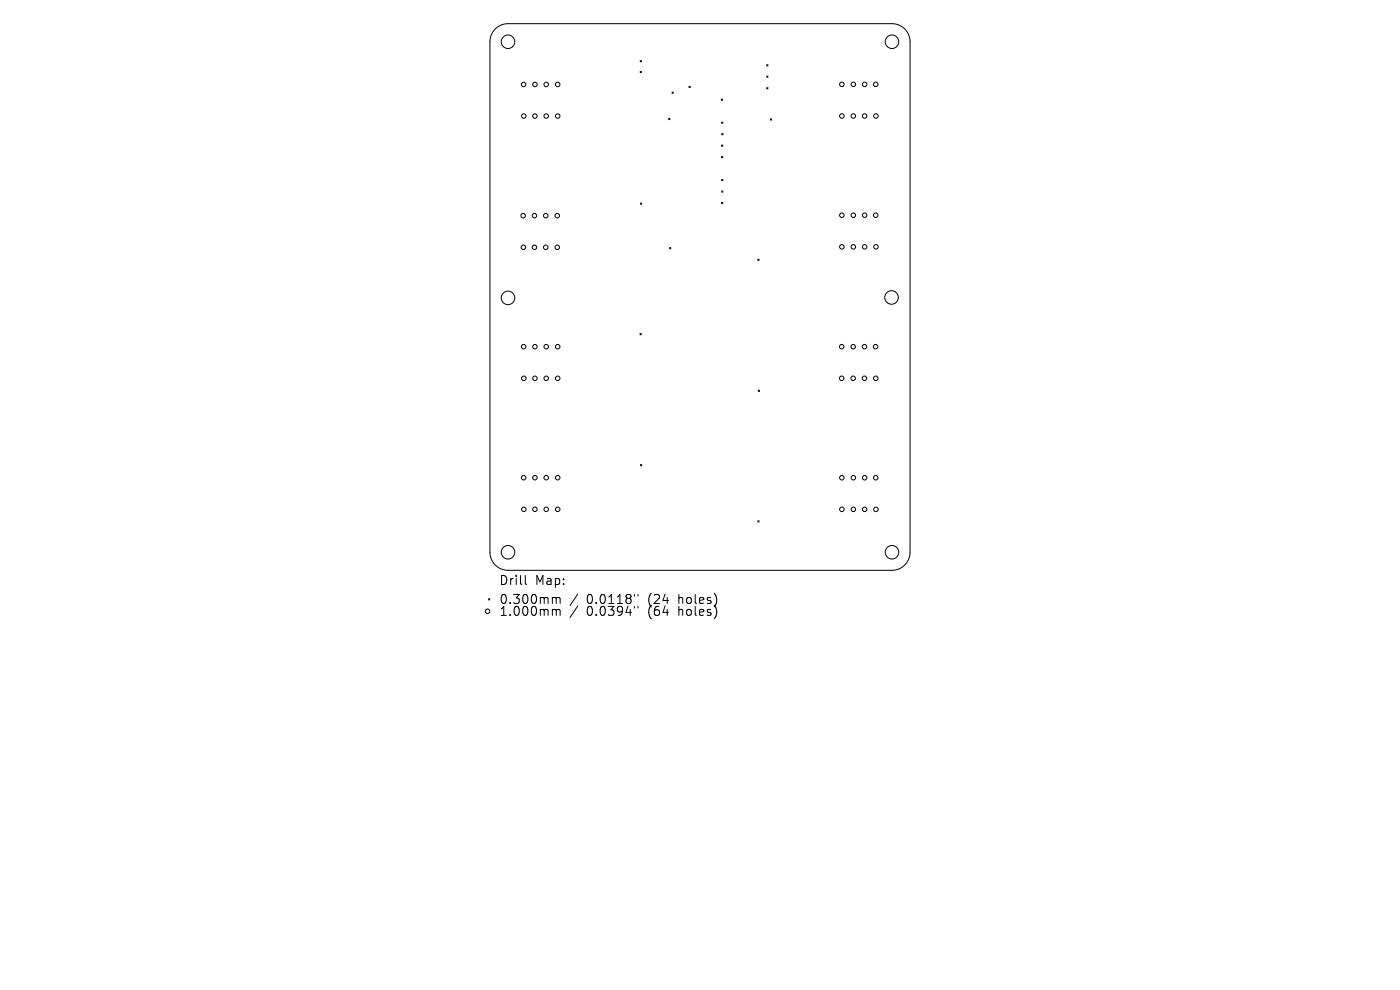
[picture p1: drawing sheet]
<svg xmlns="http://www.w3.org/2000/svg" width="297mm" height="210mm" viewBox="0 0 297 210" stroke-linecap="round" stroke-linejoin="round" font-family="sans-serif">
<defs><g id="words">
<g font-size="2.7">
<text x="105.8" y="124.4">Drill</text>
<text x="113.5" y="124.4">Map:</text>
<text x="105.8" y="128.4">0.300mm</text>
<text x="105.8" y="130.9">1.000mm</text>
<text x="124.5" y="128.4">0.0118&quot;</text>
<text x="124.5" y="130.9">0.0394&quot;</text>
<text x="137.6" y="128.4">(24</text>
<text x="137.6" y="130.9">(64</text>
<text x="144.2" y="128.4">holes)</text>
<text x="144.2" y="130.9">holes)</text>
</g>
</g></defs>
<g fill="none" stroke="#000" stroke-width=".21">
<path d="M105.1 6.1a3.8 3.8 0 0 1 2.7-1.1h81.4a3.8 3.8 0 0 1 3.9 3.9v108.2a3.8 3.8 0 0 1-3.9 3.9h-81.4a3.8 3.8 0 0 1-3.9-3.9v-108.2a3.8 3.8 0 0 1 1.2-2.8zM135.8 15.1l.3 .3M135.8 12.8l.3 .3M136.1 15.1l-.3 .3M136.1 12.8l-.3 .3M142.6 19.5l.3 .3M142.9 19.5l-.3 .3M146.2 18.3l.2 .3M146.4 18.3l-.2 .3M162.6 13.7l.3 .3M162.6 16.1l.3 .3M162.6 18.6l.3 .3"/>
<path d="M162.9 13.7l-.3 .3M162.9 16.1l-.3 .3M162.9 18.6l-.3 .3M141.8 25.1l.3 .3M142.1 25.1l-.3 .3M153 21l.3 .3M153.1 30.8l.2 .2M153.1 33.2l.2 .3M153.1 25.9l.3 .3M153.1 38.1l.3 .2M153.1 28.3l.3 .3M153.3 21l-.3 .3"/>
<path d="M153.3 30.8l-.2 .2M153.3 33.2l-.2 .3M153.4 25.9l-.3 .3M153.4 38.1l-.3 .2M153.4 28.3l-.3 .3M163.4 25.2l.3 .3M163.7 25.2l-.3 .3M135.9 43.1l.3 .2M136.2 43.1l-.3 .2M142 52.5l.3 .3M142.3 52.5l-.3 .3M153.1 42.9l.2 .3"/>
<path d="M153.1 40.5l.3 .3M153.3 42.9l-.2 .3M153.4 40.5l-.3 .3M160.8 55l.2 .3M161 55l-.2 .3M135.8 70.7l.3 .3M136.1 70.7l-.3 .3M135.9 98.5l.3 .3M136.2 98.5l-.3 .3M160.8 82.8l.3 .2M161.1 82.8l-.3 .2M160.8 110.5l.2 .2"/>
<path d="M161 110.5l-.2 .2M103.6 127l.3 .3M103.9 127l-.3 .3M111.4 122.1v1.6l.3 .3M117.5 126.7h.2l.3 .3M117.5 129.3l.4 .1 .1 .1M118 127l.3-.3 .4 .1 .1 1.2M118 127v1M118 129.5v1M118 129.5l.3-.2 .4 .1 .1 1.1M122.6 126l-1.7 2.5M122.6 128.5l-1.7 2.5"/>
<path d="M134.6 126.1v.4M134.6 128.6v.4M135.3 126.1v.4M135.3 128.6v.4"/>
<circle cx="107.8" cy="8.9" r="1.44"/>
<circle cx="111.1" cy="17.9" r=".48"/>
<circle cx="113.5" cy="17.9" r=".48"/>
<circle cx="115.9" cy="17.9" r=".48"/>
<circle cx="118.3" cy="17.9" r=".48"/>
<circle cx="178.6" cy="17.9" r=".48"/>
<circle cx="181" cy="17.9" r=".48"/>
<circle cx="183.4" cy="17.9" r=".48"/>
<circle cx="185.8" cy="17.9" r=".48"/>
<circle cx="189.2" cy="8.9" r="1.44"/>
<circle cx="111.1" cy="24.6" r=".48"/>
<circle cx="113.5" cy="24.6" r=".48"/>
<circle cx="115.9" cy="24.6" r=".48"/>
<circle cx="118.3" cy="24.6" r=".48"/>
<circle cx="178.6" cy="24.6" r=".48"/>
<circle cx="181" cy="24.6" r=".48"/>
<circle cx="183.4" cy="24.6" r=".48"/>
<circle cx="185.8" cy="24.6" r=".48"/>
<circle cx="111" cy="45.8" r=".48"/>
<circle cx="111" cy="52.5" r=".48"/>
<circle cx="113.4" cy="45.8" r=".48"/>
<circle cx="113.4" cy="52.5" r=".48"/>
<circle cx="115.8" cy="45.8" r=".48"/>
<circle cx="115.8" cy="52.5" r=".48"/>
<circle cx="118.2" cy="45.8" r=".48"/>
<circle cx="118.2" cy="52.5" r=".48"/>
<circle cx="178.6" cy="52.4" r=".48"/>
<circle cx="178.6" cy="45.7" r=".48"/>
<circle cx="181" cy="52.4" r=".48"/>
<circle cx="181" cy="45.7" r=".48"/>
<circle cx="183.4" cy="52.4" r=".48"/>
<circle cx="183.4" cy="45.7" r=".48"/>
<circle cx="185.8" cy="45.7" r=".48"/>
<circle cx="185.8" cy="52.4" r=".48"/>
<circle cx="107.8" cy="63.2" r="1.44"/>
<circle cx="111.1" cy="73.5" r=".48"/>
<circle cx="113.5" cy="73.5" r=".48"/>
<circle cx="115.9" cy="73.5" r=".48"/>
<circle cx="118.3" cy="73.5" r=".48"/>
<circle cx="178.6" cy="73.5" r=".48"/>
<circle cx="181" cy="73.5" r=".48"/>
<circle cx="183.4" cy="73.5" r=".48"/>
<circle cx="185.7" cy="73.5" r=".48"/>
<circle cx="189.1" cy="63.1" r="1.44"/>
<circle cx="111.1" cy="80.3" r=".48"/>
<circle cx="113.5" cy="80.3" r=".48"/>
<circle cx="115.9" cy="80.3" r=".48"/>
<circle cx="118.3" cy="80.3" r=".48"/>
<circle cx="178.6" cy="80.2" r=".48"/>
<circle cx="181" cy="80.2" r=".48"/>
<circle cx="183.4" cy="80.2" r=".48"/>
<circle cx="185.8" cy="80.2" r=".48"/>
<circle cx="107.8" cy="117.1" r="1.44"/>
<circle cx="111.1" cy="101.3" r=".48"/>
<circle cx="111.1" cy="108" r=".48"/>
<circle cx="113.5" cy="108" r=".48"/>
<circle cx="113.5" cy="101.3" r=".48"/>
<circle cx="115.9" cy="108" r=".48"/>
<circle cx="115.9" cy="101.3" r=".48"/>
<circle cx="118.3" cy="108" r=".48"/>
<circle cx="118.3" cy="101.3" r=".48"/>
<circle cx="178.6" cy="108" r=".48"/>
<circle cx="178.6" cy="101.3" r=".48"/>
<circle cx="181" cy="108" r=".48"/>
<circle cx="181" cy="101.3" r=".48"/>
<circle cx="183.4" cy="108" r=".48"/>
<circle cx="183.4" cy="101.3" r=".48"/>
<circle cx="185.8" cy="101.3" r=".48"/>
<circle cx="185.8" cy="108" r=".48"/>
<circle cx="189.2" cy="117.1" r="1.44"/>
<circle cx="103.4" cy="129.7" r=".48"/>
</g>
<use href="#words"/>
</svg>
